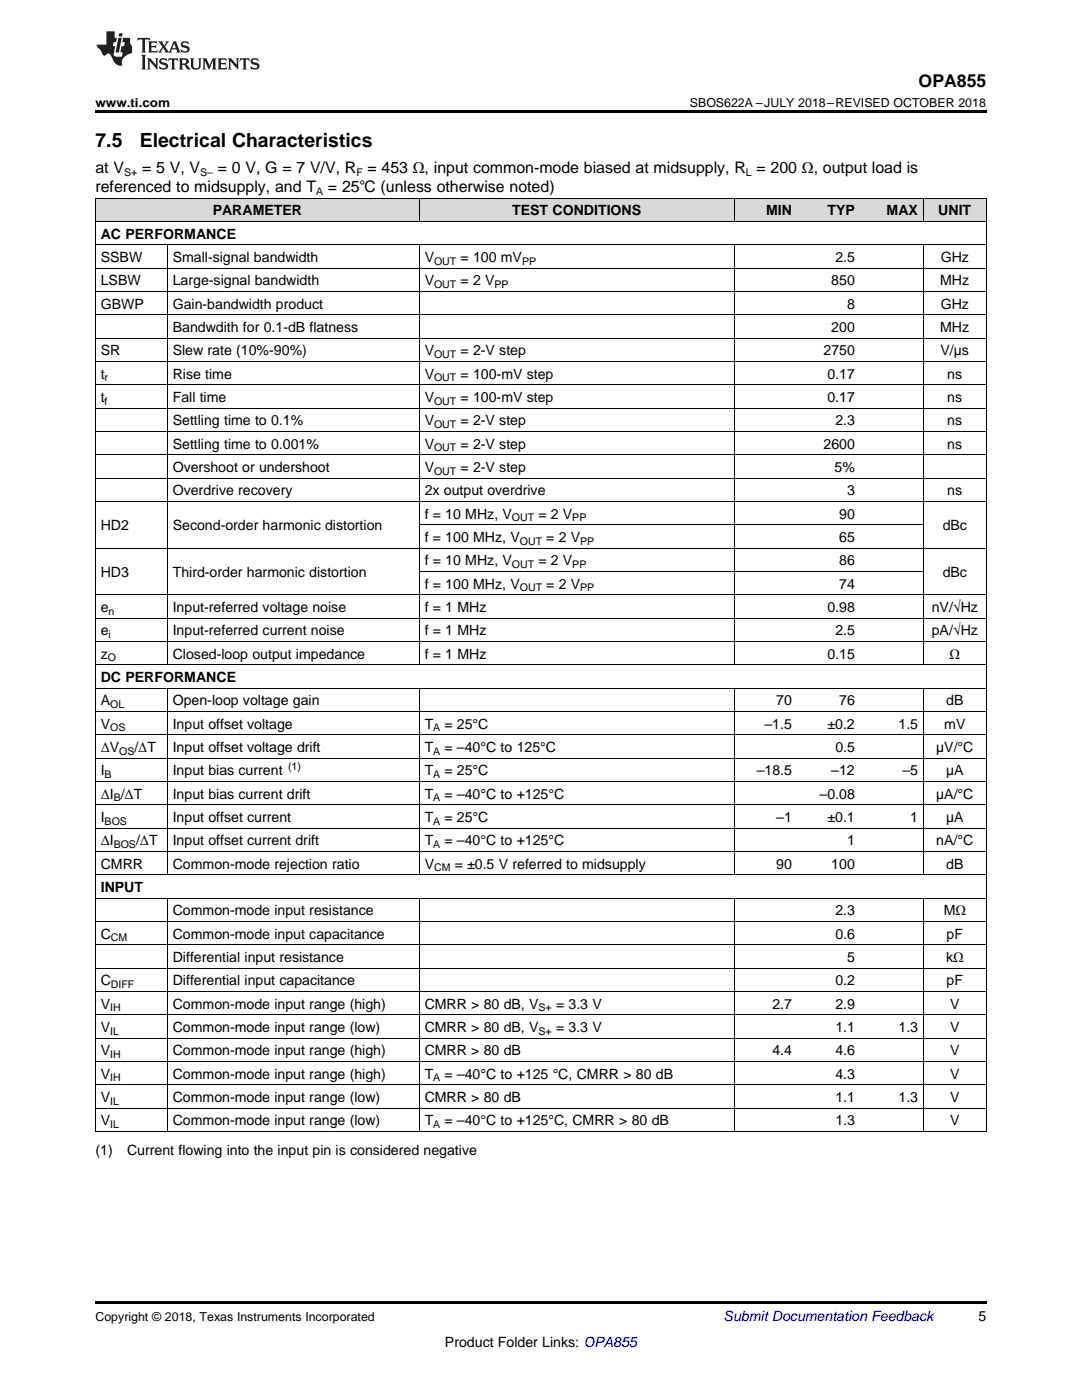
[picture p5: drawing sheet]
<svg xmlns="http://www.w3.org/2000/svg" width="216mm" height="279mm" viewBox="0 0 216 279" stroke-linecap="round" stroke-linejoin="round" font-family="sans-serif">
<defs><g id="words">
<g font-size="3.9">
<text x="19" y="29.3">7.5</text>
<text x="27.9" y="29.3">Electrical Characteristics</text>
</g>
<text font-size="3.5" x="183.3" y="17.3">OPA855</text>
<g font-size="3.2">
<text x="19" y="34.4">at V</text>
<text x="28.4" y="34.4">= 5 V, V</text>
<text x="43.5" y="34.4">= 0 V, G = 7 V/V, R</text>
<text x="73.3" y="34.4">= 453 Ω, input common-mode biased at midsupply, R = 200 Ω, output load is</text>
<text x="19" y="38.3">referenced to midsupply, and T</text>
<text x="65.4" y="38.3">= 25℃ (unless otherwise noted)</text>
</g>
<g font-size="2.8">
<text x="20.1" y="47.6">AC PERFORMANCE</text>
<text x="42.4" y="43">PARAMETER</text>
<text x="102.2" y="43">TEST CONDITIONS</text>
<text x="152.9" y="43">MIN</text>
<text x="165.1" y="43">TYP</text>
<text x="176.9" y="43">MAX</text>
<text x="187.2" y="43">UNIT</text>
<text x="20.1" y="52.3">SSBW</text>
<text x="34.5" y="52.3">Small-signal bandwidth</text>
<text x="84.7" y="52.3">V</text>
<text x="91.9" y="52.3">= 100 mV</text>
<text x="166.7" y="52.3">2.5</text>
<text x="187.7" y="52.3">GHz</text>
<text x="20.1" y="56.9">LSBW</text>
<text x="34.5" y="56.9">Large-signal bandwidth</text>
<text x="84.7" y="56.9">V</text>
<text x="91.9" y="56.9">= 2 V</text>
<text x="165.9" y="56.9">850</text>
<text x="187.6" y="56.9">MHz</text>
<text x="20.1" y="61.6">GBWP</text>
<text x="34.5" y="61.6">Gain-bandwidth product</text>
<text x="169" y="61.6">8</text>
<text x="187.7" y="61.6">GHz</text>
<text x="20.1" y="70.9">SR</text>
<text x="34.5" y="66.3">Bandwdith for 0.1-dB flatness</text>
<text x="34.5" y="70.9">Slew rate (10%-90%)</text>
<text x="84.7" y="70.9">V</text>
<text x="91.9" y="70.9">= 2-V step</text>
<text x="164.3" y="70.9">2750</text>
<text x="165.9" y="66.3">200</text>
<text x="187.6" y="66.3">MHz</text>
<text x="187.7" y="70.9">V/µs</text>
<text x="20.1" y="75.6">t</text>
<text x="34.5" y="75.6">Rise time</text>
<text x="84.7" y="75.6">V</text>
<text x="91.9" y="75.6">= 100-mV step</text>
<text x="165.1" y="75.6">0.17</text>
<text x="189" y="75.6">ns</text>
<text x="20.1" y="80.2">t</text>
<text x="34.5" y="80.2">Fall time</text>
<text x="84.7" y="80.2">V</text>
<text x="91.9" y="80.2">= 100-mV step</text>
<text x="165.1" y="80.2">0.17</text>
<text x="189" y="80.2">ns</text>
<text x="34.5" y="84.9">Settling time to 0.1%</text>
<text x="34.5" y="89.5">Settling time to 0.001%</text>
<text x="84.7" y="84.9">V</text>
<text x="84.7" y="89.5">V</text>
<text x="91.9" y="84.9">= 2-V step</text>
<text x="91.9" y="89.5">= 2-V step</text>
<text x="164.3" y="89.5">2600</text>
<text x="166.7" y="84.9">2.3</text>
<text x="189" y="84.9">ns</text>
<text x="189" y="89.5">ns</text>
<text x="34.5" y="94.2">Overshoot or undershoot</text>
<text x="84.7" y="94.2">V</text>
<text x="91.9" y="94.2">= 2-V step</text>
<text x="166.5" y="94.2">5%</text>
<text x="34.5" y="98.8">Overdrive recovery</text>
<text x="84.7" y="98.8">2x output overdrive</text>
<text x="169" y="98.8">3</text>
<text x="189" y="98.8">ns</text>
<text x="20.1" y="105.8">HD2</text>
<text x="34.5" y="105.8">Second-order harmonic distortion</text>
<text x="84.7" y="103.5">f = 10 MHz, V</text>
<text x="107.4" y="103.5">= 2 V</text>
<text x="167.5" y="103.5">90</text>
<text x="188.1" y="105.8">dBc</text>
<text x="84.7" y="108.2">f = 100 MHz, V</text>
<text x="84.7" y="112.8">f = 10 MHz, V</text>
<text x="107.4" y="112.8">= 2 V</text>
<text x="109" y="108.2">= 2 V</text>
<text x="167.5" y="108.2">65</text>
<text x="167.5" y="112.8">86</text>
<text x="20.1" y="115.1">HD3</text>
<text x="34.5" y="115.1">Third-order harmonic distortion</text>
<text x="84.7" y="117.5">f = 100 MHz, V</text>
<text x="109" y="117.5">= 2 V</text>
<text x="167.5" y="117.5">74</text>
<text x="188.1" y="115.1">dBc</text>
<text x="20.1" y="122.1">e</text>
<text x="34.5" y="122.1">Input-referred voltage noise</text>
<text x="84.7" y="122.1">f = 1 MHz</text>
<text x="165.1" y="122.1">0.98</text>
<text x="185.9" y="122.1">nV/√Hz</text>
<text x="20.1" y="126.8">e</text>
<text x="20.1" y="131.4">z</text>
<text x="34.5" y="126.8">Input-referred current noise</text>
<text x="34.5" y="131.4">Closed-loop output impedance</text>
<text x="84.7" y="126.8">f = 1 MHz</text>
<text x="84.7" y="131.4">f = 1 MHz</text>
<text x="165.1" y="131.4">0.15</text>
<text x="166.7" y="126.8">2.5</text>
<text x="185.9" y="126.8">pA/√Hz</text>
<text x="189.5" y="131.4">Ω</text>
<text x="20.1" y="136.1">DC PERFORMANCE</text>
<text x="20.1" y="140.8">A</text>
<text x="34.5" y="140.8">Open-loop voltage gain</text>
<text x="154.9" y="140.8">70</text>
<text x="167.5" y="140.8">76</text>
<text x="188.8" y="140.8">dB</text>
<text x="20.1" y="145.4">V</text>
<text x="34.5" y="145.4">Input offset voltage</text>
<text x="84.7" y="145.4">T</text>
<text x="88.7" y="145.4">= 25°C</text>
<text x="152.5" y="145.4">–1.5</text>
<text x="165.1" y="145.4">±0.2</text>
<text x="179.3" y="145.4">1.5</text>
<text x="188.4" y="145.4">mV</text>
<text x="20.1" y="150.1">ΔV</text>
<text x="20.1" y="154.7">I</text>
<text x="26.8" y="150.1">/ΔT</text>
<text x="34.5" y="150.1">Input offset voltage drift</text>
<text x="34.5" y="154.7">Input bias current</text>
<text x="84.7" y="150.1">T</text>
<text x="84.7" y="154.7">T</text>
<text x="88.7" y="150.1">= –40°C to 125°C</text>
<text x="88.7" y="154.7">= 25°C</text>
<text x="151" y="154.7">–18.5</text>
<text x="165.9" y="154.7">–12</text>
<text x="166.7" y="150.1">0.5</text>
<text x="180.1" y="154.7">–5</text>
<text x="186.8" y="150.1">µV/°C</text>
<text x="188.8" y="154.7">µA</text>
<text x="20.1" y="159.4">ΔI /ΔT</text>
<text x="34.5" y="159.4">Input bias current drift</text>
<text x="84.7" y="159.4">T</text>
<text x="88.7" y="159.4">= –40°C to +125°C</text>
<text x="163.5" y="159.4">–0.08</text>
<text x="186.8" y="159.4">µA/°C</text>
<text x="20.1" y="164">I</text>
<text x="34.5" y="164">Input offset current</text>
<text x="84.7" y="164">T</text>
<text x="88.7" y="164">= 25°C</text>
<text x="154.9" y="164">–1</text>
<text x="165.1" y="164">±0.1</text>
<text x="181.6" y="164">1</text>
<text x="188.8" y="164">µA</text>
<text x="20.1" y="168.7">ΔI</text>
<text x="20.1" y="173.4">CMRR</text>
<text x="27.1" y="168.7">/ΔT</text>
<text x="34.5" y="168.7">Input offset current drift</text>
<text x="34.5" y="173.4">Common-mode rejection ratio</text>
<text x="84.7" y="168.7">T</text>
<text x="84.7" y="173.4">V</text>
<text x="88.7" y="168.7">= –40°C to +125°C</text>
<text x="90.7" y="173.4">= ±0.5 V referred to midsupply</text>
<text x="154.9" y="173.4">90</text>
<text x="165.9" y="173.4">100</text>
<text x="169" y="168.7">1</text>
<text x="186.8" y="168.7">nA/°C</text>
<text x="188.8" y="173.4">dB</text>
<text x="20.1" y="178">INPUT</text>
<text x="34.5" y="182.7">Common-mode input resistance</text>
<text x="166.7" y="182.7">2.3</text>
<text x="188.3" y="182.7">MΩ</text>
<text x="20.1" y="187.3">C</text>
<text x="34.5" y="187.3">Common-mode input capacitance</text>
<text x="34.5" y="192">Differential input resistance</text>
<text x="166.7" y="187.3">0.6</text>
<text x="169" y="192">5</text>
<text x="188.8" y="192">kΩ</text>
<text x="188.9" y="187.3">pF</text>
<text x="20.1" y="196.6">C</text>
<text x="34.5" y="196.6">Differential input capacitance</text>
<text x="166.7" y="196.6">0.2</text>
<text x="188.9" y="196.6">pF</text>
<text x="20.1" y="201.3">V</text>
<text x="34.5" y="201.3">Common-mode input range (high)</text>
<text x="84.7" y="201.3">CMRR &gt; 80 dB, V</text>
<text x="110.9" y="201.3">= 3.3 V</text>
<text x="154.1" y="201.3">2.7</text>
<text x="166.7" y="201.3">2.9</text>
<text x="189.6" y="201.3">V</text>
<text x="20.1" y="206">V</text>
<text x="34.5" y="206">Common-mode input range (low)</text>
<text x="84.7" y="206">CMRR &gt; 80 dB, V</text>
<text x="110.9" y="206">= 3.3 V</text>
<text x="166.7" y="206">1.1</text>
<text x="179.3" y="206">1.3</text>
<text x="189.6" y="206">V</text>
<text x="20.1" y="210.6">V</text>
<text x="20.1" y="215.3">V</text>
<text x="34.5" y="210.6">Common-mode input range (high)</text>
<text x="34.5" y="215.3">Common-mode input range (high)</text>
<text x="84.7" y="210.6">CMRR &gt; 80 dB</text>
<text x="84.7" y="215.3">T</text>
<text x="88.7" y="215.3">= –40°C to +125 °C, CMRR &gt; 80 dB</text>
<text x="154.1" y="210.6">4.4</text>
<text x="166.7" y="210.6">4.6</text>
<text x="166.7" y="215.3">4.3</text>
<text x="189.6" y="210.6">V</text>
<text x="189.6" y="215.3">V</text>
<text x="20.1" y="219.9">V</text>
<text x="34.5" y="219.9">Common-mode input range (low)</text>
<text x="84.7" y="219.9">CMRR &gt; 80 dB</text>
<text x="166.7" y="219.9">1.1</text>
<text x="179.3" y="219.9">1.3</text>
<text x="189.6" y="219.9">V</text>
<text x="20.1" y="224.6">V</text>
<text x="34.5" y="224.6">Common-mode input range (low)</text>
<text x="84.7" y="224.6">T</text>
<text x="88.7" y="224.6">= –40°C to +125°C, CMRR &gt; 80 dB</text>
<text x="166.7" y="224.6">1.3</text>
<text x="189.6" y="224.6">V</text>
<text x="19" y="230.4">(1)</text>
<text x="25.4" y="230.4">Current flowing into the input pin is considered negative</text>
<text x="195.3" y="263.6">5</text>
<text x="88.8" y="268.9">Product Folder Links: OPA855</text>
</g>
<text font-size="2.8" fill="#0000c8" x="144.4" y="263.6">Submit Documentation Feedback</text>
<g font-size="2.5">
<text x="19" y="21.4">www.ti.com</text>
<text x="137.7" y="21.4">SBOS622A –JULY 2018–REVISED OCTOBER 2018</text>
<text x="19" y="263.6">Copyright © 2018, Texas Instruments Incorporated</text>
</g>
<g font-size="2.1">
<text x="24.8" y="35.1">S+</text>
<text x="39.9" y="35.1">S–</text>
<text x="71.1" y="35.1">F</text>
<text x="148.8" y="35.1">L</text>
<text x="63.1" y="38.9">A</text>
<text x="86.6" y="52.8">OUT</text>
<text x="104.2" y="52.8">PP</text>
<text x="86.6" y="57.5">OUT</text>
<text x="98.7" y="57.5">PP</text>
<text x="86.6" y="71.5">OUT</text>
<text x="20.9" y="76.1">r</text>
<text x="86.6" y="76.1">OUT</text>
<text x="20.9" y="80.8">f</text>
<text x="86.6" y="80.8">OUT</text>
<text x="86.6" y="85.4">OUT</text>
<text x="86.6" y="90.1">OUT</text>
<text x="86.6" y="94.8">OUT</text>
<text x="102.1" y="104.1">OUT</text>
<text x="114.2" y="104.1">PP</text>
<text x="102.1" y="113.4">OUT</text>
<text x="103.7" y="108.7">OUT</text>
<text x="114.2" y="113.4">PP</text>
<text x="115.8" y="108.7">PP</text>
<text x="103.7" y="118">OUT</text>
<text x="115.8" y="118">PP</text>
<text x="21.7" y="122.7">n</text>
<text x="21.7" y="127.4">i</text>
<text x="21.5" y="132">O</text>
<text x="22" y="141.3">OL</text>
<text x="22" y="146">OS</text>
<text x="86.4" y="146">A</text>
<text x="20.9" y="155.3">B</text>
<text x="23.8" y="150.6">OS</text>
<text x="57.5" y="153.6">(1)</text>
<text x="86.4" y="150.6">A</text>
<text x="86.4" y="155.3">A</text>
<text x="22.7" y="159.9">B</text>
<text x="86.4" y="159.9">A</text>
<text x="20.9" y="164.6">BOS</text>
<text x="86.4" y="164.6">A</text>
<text x="22.7" y="169.3">BOS</text>
<text x="86.4" y="169.3">A</text>
<text x="86.6" y="173.9">CM</text>
<text x="22.1" y="187.9">CM</text>
<text x="22.1" y="197.2">DIFF</text>
<text x="22" y="201.9">IH</text>
<text x="107.5" y="201.9">S+</text>
<text x="22" y="206.5">IL</text>
<text x="107.5" y="206.5">S+</text>
<text x="22" y="211.2">IH</text>
<text x="22" y="215.8">IH</text>
<text x="86.4" y="215.8">A</text>
<text x="22" y="220.5">IL</text>
<text x="22" y="225.1">IL</text>
<text x="86.4" y="225.1">A</text>
</g>
</g></defs>
<g fill="#d8d8d8">
<path d="M19 39.6h14.4v4.6h-14.4z"/>
<path d="M33.4 39.6h50.3v4.6h-50.3z"/>
<path d="M83.7 39.6h62.8v4.6h-62.8z"/>
<path d="M146.5 39.6h12.6v4.6h-12.6z"/>
<path d="M159.1 39.6h12.6v4.6h-12.6z"/>
<path d="M171.7 39.6h12.6v4.6h-12.6z"/>
<path d="M184.3 39.6h12.5v4.6h-12.5z"/>
</g>
<path d="M19 22h177.8v.5h-177.8zM19 259.7h177.8v.5h-177.8z" fill="#000"/>
<g fill="none" stroke="#000" stroke-width=".2">
<path d="M19 39.5h177.8M19.1 39.5v186.3M83.6 39.5v4.7M146.5 39.5v4.7M184.2 39.5v4.7M196.8 39.5v186.3M19 58.2h177.8M19 53.5h177.8M19 48.8h177.8M19 44.2h177.8M33.4 48.9v83.8M83.6 48.9v83.8"/>
<path d="M146.5 48.9v83.8M184.2 48.9v83.8M19 76.8h177.8M19 72.1h177.8M19 67.5h177.8M19 62.8h177.8M19 95.4h177.8M19 90.8h177.8M19 86.1h177.8M19 81.4h177.8M19 118.7h177.8M19 109.4h177.8"/>
<path d="M19 100.1h177.8M83.7 114h100.6M83.7 104.7h100.6M19 137.3h177.8M19 132.7h177.8M19 128h177.8M19 123.3h177.8M33.4 137.3v37.3M83.6 137.3v37.3M146.5 137.3v37.3M184.2 137.3v37.3M19 155.9h177.8"/>
<path d="M19 151.3h177.8M19 146.6h177.8M19 142h177.8M19 179.2h177.8M19 174.6h177.8M19 169.9h177.8M19 165.3h177.8M19 160.6h177.8M33.4 179.2v46.6M83.6 179.2v46.6M146.5 179.2v46.6M184.2 179.2v46.6"/>
<path d="M19 197.9h177.8M19 193.2h177.8M19 188.5h177.8M19 183.9h177.8M19 216.5h177.8M19 211.8h177.8M19 207.2h177.8M19 202.5h177.8M19 225.8h177.8M19 221.1h177.8"/>
</g>
<g fill="#231f20">
<path d="M27.5 7.6l-.1 .5 .4-.2h.6v.1v2.1l-.2 .4h1l-.3-.4v-2.1l.1-.1h.5l.5 .2-.2-.5zM29.5 8.3l.2 .3v1.5l-.2 .4h1.8l.2-.6a1.04 1.04 0 0 1-1.3 .2v-.7h.6l.3 .2v-.6l-.3 .2h-.6v-.6l.8-.1 .4 .3-.2-.5zM31.5 8.3l.9 1.1-.9 1.1h.8l-.2-.2 .5-.7 .4 .7-.2 .2h1.5l-.1-.2 .1-.4h.9l.1 .4-.2 .2h1l-.3-.3-.7-1.9h-.5l-.9 2-.8-1 .9-1h-.8l.1 .3-.3 .5-.4-.6 .2-.2zM34.7 8.6l.4 1h-.7zM36.3 8.4a.63 .63 0 0 0-.2 .7 .63 .63 0 0 0 .6 .4l.6 .2 .1 .2a.75 .75 0 0 1-.7 .4 .75 .75 0 0 1-.6-.5l.1 .7 .1-.1a1.11 1.11 0 0 0 1.5-.6 1.13 1.13 0 0 0-1.2-.8l-.1-.4a1.04 1.04 0 0 1 1.2 .2l-.2-.5-.1 .1-.5-.2zM28.2 10.9l.2 .4v2.2l-.2 .4h1l-.3-.4v-2.2l.3-.4zM29.3 11.6l.3 .4v1.5l-.3 .4h.8l-.2-.4v-1.3l1.5 1.7v-1.9l.2-.4h-.7l.2 .4v.9l-1.1-1.3zM32 11.8a.62 .62 0 0 0-.2 .7 .62 .62 0 0 0 .6 .4l.6 .1 .1 .3a.76 .76 0 0 1-.7 .3 .76 .76 0 0 1-.6-.4l.1 .7 .1-.1a1.11 1.11 0 0 0 1.5-.6 1.13 1.13 0 0 0-1.2-.8l-.1-.4a1.04 1.04 0 0 1 1.2 .2l-.2-.6-.1 .1-.5-.1zM33.7 11.6l-.2 .6a.61 .61 0 0 1 .8-.3v1.6l-.2 .4h.9l-.2-.4v-1.6a.63 .63 0 0 1 .8 .3l-.2-.6zM35.6 11.6l.3 .4v1.5l-.3 .4h1l-.2-.2v-.8l.5 .2a.76 .76 0 0 0 1.2 .7l-1-1a.58 .58 0 0 0 .6-.5 .58 .58 0 0 0-.5-.6zM36.4 11.9h.1a.45 .45 0 0 1 .5 .1 .45 .45 0 0 1 .1 .5l-.7 .2zM37.9 11.6l.2 .2a2.17 2.17 0 0 0 .3 1.9 .99 .99 0 0 0 1.6-.6v-1.1l.2-.4h-.7l.2 .2a1.92 1.92 0 0 1-.2 1.8 .6 .6 0 0 1-.9-.5v-1.1l.2-.4zM40.4 11.6l.2 .4v1.5l-.2 .4h.7l-.2-.4v-1.4l.8 1.8 .8-1.8v1.4l-.2 .4h.9l-.2-.4v-1.5l.2-.4h-.8l-.6 1.5-.6-1.5zM43.4 11.6l.2 .4v1.5l-.2 .4h1.8l.2-.6a1.04 1.04 0 0 1-1.3 .1v-.6h.5l.4 .2v-.6l-.4 .2h-.5v-.7h.8l.3 .3-.1-.6zM45.5 11.6l.2 .4v1.5l-.2 .4h.7l-.2-.4v-1.3l1.5 1.7v-1.9l.2-.4h-.7l.2 .4v.9l-1.1-1.3zM47.9 11.6l-.1 .6a.61 .61 0 0 1 .8-.3v1.6l-.3 .4h1l-.3-.4 .1-1.6a.63 .63 0 0 1 .7 .3l-.1-.6zM50.2 11.8a.62 .62 0 0 0-.2 .7 .62 .62 0 0 0 .6 .4l.6 .1 .2 .3a.76 .76 0 0 1-.8 .3 .76 .76 0 0 1-.6-.4l.1 .7 .2-.1a1.11 1.11 0 0 0 1.5-.6 1.13 1.13 0 0 0-1.3-.8l-.1-.4a1.04 1.04 0 0 1 1.2 .2l-.1-.6-.2 .1-.5-.1z"/>
<path d="M21.2 6.3v2.6h-1.9l.1 .4 .7 .9a.91 .91 0 0 0 1 .8 .56 .56 0 0 1 .5-.3 .56 .56 0 0 1 .5 .3l.4 .8a1.53 1.53 0 0 0 1.9 1.2 1.54 1.54 0 0 1 1-2.1l.9-.3v-1.4a1.52 1.52 0 0 1-.3-1.6h-1.4l-.2 .8h.5l-.2 .8h-.4l-.2 1v.2l.4 .1-.2 .8a1.93 1.93 0 0 1-1.6-.3l.3-1.8h-.5l.2-.8h.4l.2-.8h-.4v-1.3zM23.6 7.6l-.6 2.9h.7l.6-2.9zM23.8 6.6l-.1 .7h.6l.2-.7z"/>
</g>
<use href="#words"/>
</svg>
